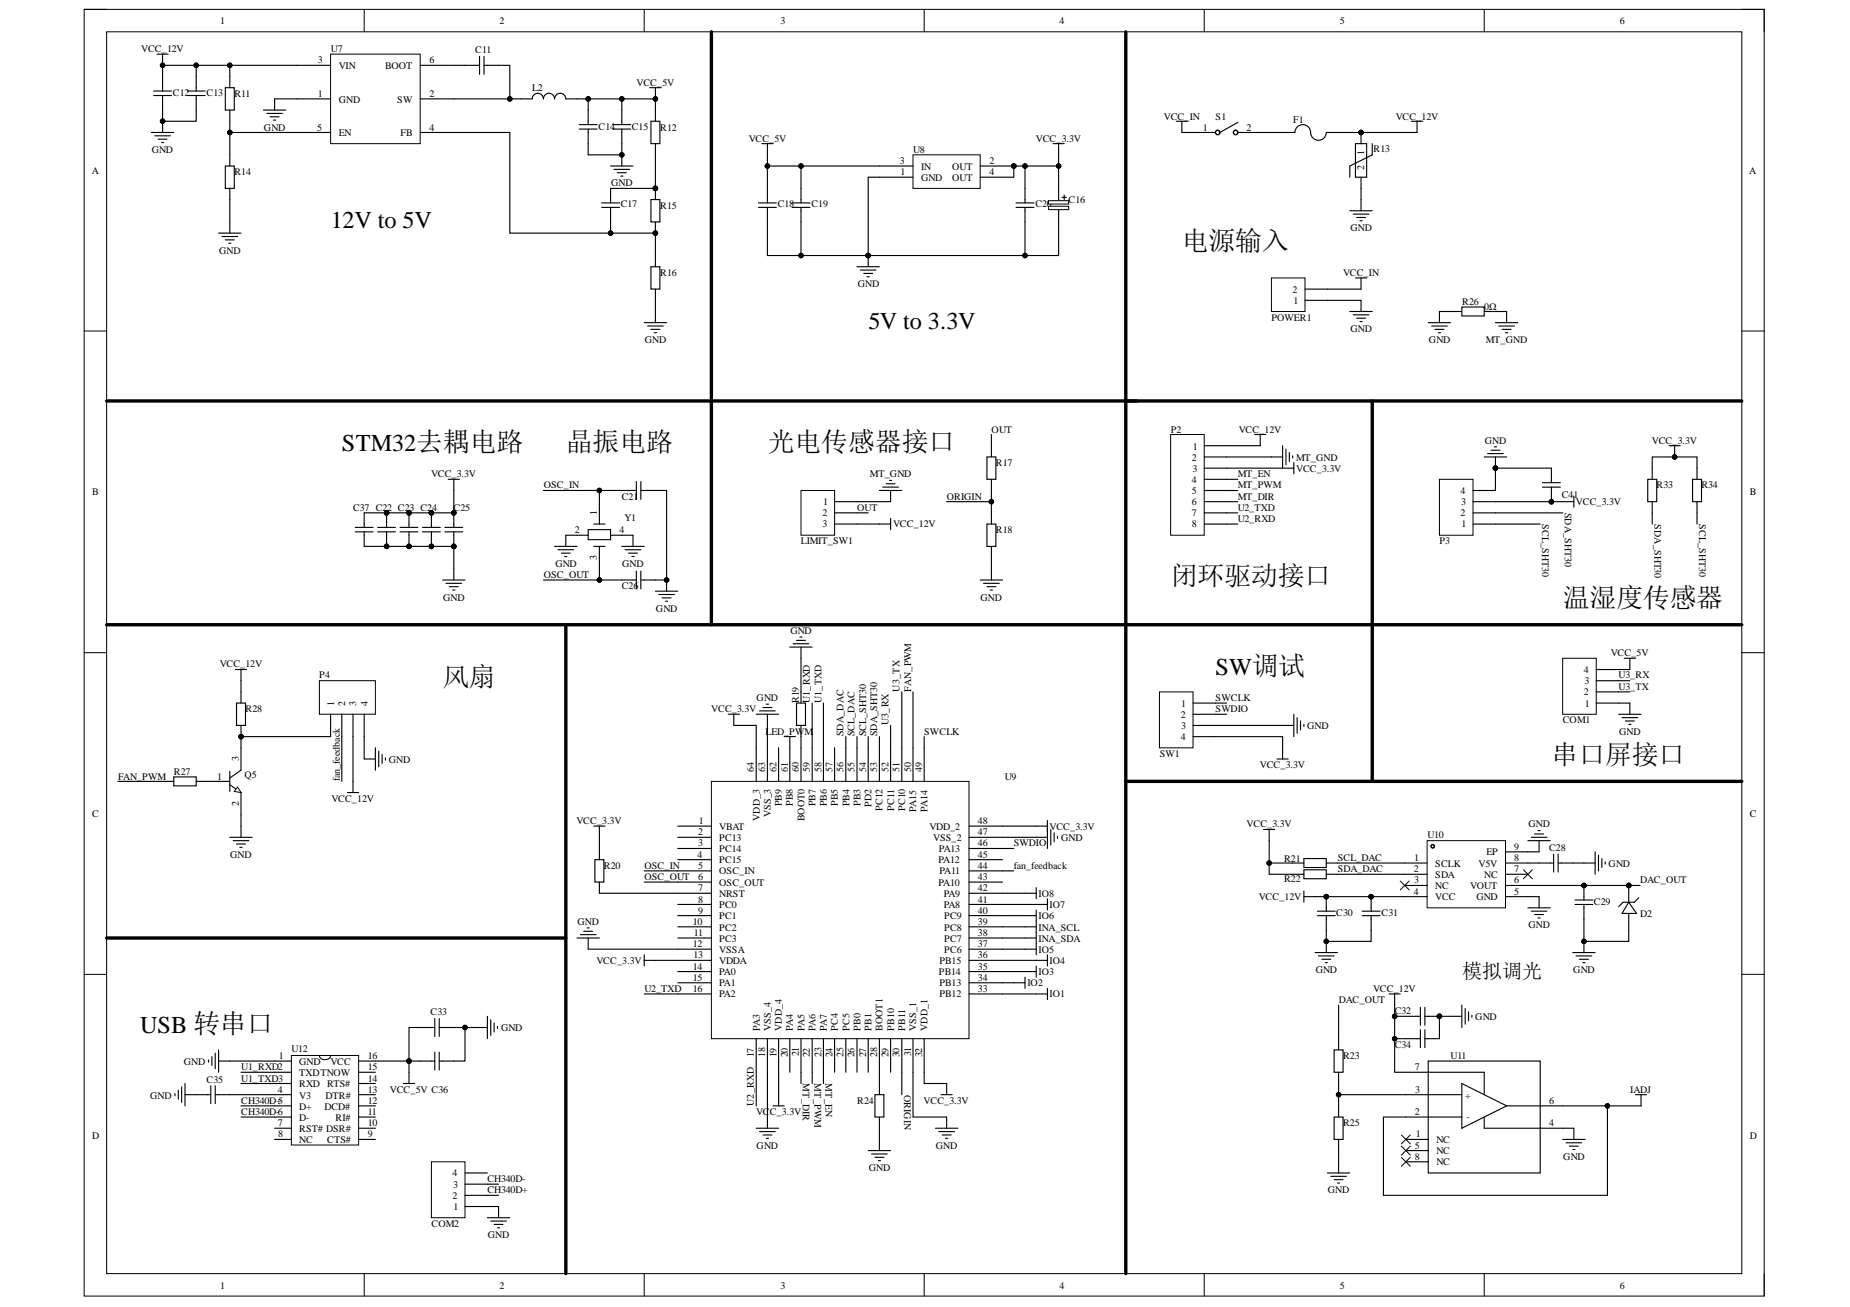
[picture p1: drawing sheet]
<svg xmlns="http://www.w3.org/2000/svg" width="297mm" height="210mm" viewBox="0 0 297 210" stroke-linecap="round" stroke-linejoin="round" font-family="sans-serif">
<defs><g id="words">
<g font-size="4.3">
<text x="189.8" y="40.1">电源输入</text>
<text x="90.9" y="72.4">晶振电路</text>
<text x="123.3" y="72.4">光电传感器接口</text>
<text x="188" y="94">闭环驱动接口</text>
<text x="250.9" y="97.6">温湿度传感器</text>
<text x="71.1" y="110.1">风扇</text>
<text x="249.1" y="122.7">串口屏接口</text>
</g>
<g font-size="3.9">
<text x="53.1" y="36.6">12V to 5V</text>
<text x="139.4" y="52.8">5V to 3.3V</text>
<text x="54.9" y="72.4">STM32去耦电路</text>
<text x="195.2" y="108.4">SW调试</text>
<text x="22.5" y="165.9">USB 转串口</text>
</g>
<text font-size="3.2" x="234.8" y="157.1">模拟调光</text>
<g font-size="1.6">
<text x="35.4" y="3.9">1</text>
<text x="80.2" y="3.9">2</text>
<text x="125.3" y="3.9">3</text>
<text x="170.1" y="3.9">4</text>
<text x="215.1" y="3.9">5</text>
<text x="260.1" y="3.9">6</text>
<text x="22.7" y="8.4">VCC_12V</text>
<text x="51" y="10.1">3</text>
<text x="53.1" y="8.4">U7</text>
<text x="54.4" y="11.1">VIN</text>
<text x="61.8" y="11.1">BOOT</text>
<text x="68.9" y="10.1">6</text>
<text x="76.3" y="8.5">C11</text>
<text x="27.7" y="15.4">C12</text>
<text x="33.2" y="15.4">C13</text>
<text x="37.6" y="15.6">R11</text>
<text x="51" y="15.6">1</text>
<text x="54.4" y="16.5">GND</text>
<text x="63.8" y="16.5">SW</text>
<text x="68.9" y="15.6">2</text>
<text x="85.4" y="14.6">L2</text>
<text x="102.2" y="13.8">VCC_5V</text>
<text x="42.4" y="21">GND</text>
<text x="50.9" y="21">5</text>
<text x="54.4" y="21.8">EN</text>
<text x="64.3" y="21.8">FB</text>
<text x="68.9" y="21">4</text>
<text x="96.1" y="20.8">C14</text>
<text x="101.4" y="20.8">C15</text>
<text x="106" y="21">R12</text>
<text x="120.2" y="22.7">VCC_5V</text>
<text x="166.3" y="22.7">VCC_3.3V</text>
<text x="186.9" y="19.2">VCC_IN</text>
<text x="193.1" y="21">1</text>
<text x="195.2" y="19.2">S1</text>
<text x="200.2" y="21">2</text>
<text x="207.6" y="19.7">F1</text>
<text x="224.1" y="19.2">VCC_12V</text>
<text x="14.7" y="27.9">A</text>
<text x="24.4" y="24.5">GND</text>
<text x="37.6" y="28.2">R14</text>
<text x="98.1" y="29.9">GND</text>
<text x="144.5" y="26.4">3</text>
<text x="144.6" y="28.2">1</text>
<text x="146.6" y="24.5">U8</text>
<text x="147.9" y="29">GND</text>
<text x="147.9" y="27.2">IN</text>
<text x="152.9" y="27.2">OUT</text>
<text x="152.9" y="29">OUT</text>
<text x="158.9" y="26.4">2</text>
<text x="158.9" y="28.2">4</text>
<text x="219" y="27.2" transform="rotate(-90 219 27.2)">2</text>
<text x="219" y="24.9" transform="rotate(-90 219 24.9)">1</text>
<text x="220.6" y="24.3">R13</text>
<text x="280.9" y="27.9">A</text>
<text x="99.7" y="33.3">C17</text>
<text x="106" y="33.6">R15</text>
<text x="124.9" y="33.3">C18</text>
<text x="130.3" y="33.3">C19</text>
<text x="166.2" y="33.3">C20</text>
<text x="171.6" y="32.6">C16</text>
<text x="35.2" y="40.7">GND</text>
<text x="216.8" y="37.1">GND</text>
<text x="106" y="44.3">R16</text>
<text x="137.7" y="46.1">GND</text>
<text x="207.5" y="47">2</text>
<text x="215.6" y="44.3">VCC_IN</text>
<text x="204.1" y="51.5">POWER1</text>
<text x="207.7" y="48.8">1</text>
<text x="216.8" y="53.3">GND</text>
<text x="234.8" y="48.9">R26</text>
<text x="238.3" y="49.7">0Ω</text>
<text x="103.6" y="55.1">GND</text>
<text x="229.4" y="55.1">GND</text>
<text x="238.6" y="55.1">MT_GND</text>
<text x="159.2" y="69.5">OUT</text>
<text x="188" y="69.5">P2</text>
<text x="198.9" y="69.5">VCC_12V</text>
<text x="238.4" y="71.3">GND</text>
<text x="265.2" y="71.3">VCC_3.3V</text>
<text x="69.2" y="76.7">VCC_3.3V</text>
<text x="139.7" y="76.7">MT_GND</text>
<text x="159.9" y="74.9">R17</text>
<text x="191.4" y="74">2</text>
<text x="191.4" y="77.5">4</text>
<text x="191.5" y="75.7">3</text>
<text x="191.5" y="72.2">1</text>
<text x="198.7" y="76.7">MT_EN</text>
<text x="208.1" y="74">MT_GND</text>
<text x="208.1" y="75.7">VCC_3.3V</text>
<text x="14.8" y="79.5">B</text>
<text x="56.7" y="82.1">C37 C22 C23 C24</text>
<text x="72.8" y="82.1">C25</text>
<text x="87.3" y="78.4">OSC_IN</text>
<text x="95.9" y="82.8" transform="rotate(-90 95.9 82.8)">1</text>
<text x="99.8" y="80.2">C21</text>
<text x="100.3" y="83.7">Y1</text>
<text x="132.1" y="82.9">2</text>
<text x="132.1" y="81.2">1</text>
<text x="137.6" y="82.1">OUT</text>
<text x="152" y="80.2">ORIGIN</text>
<text x="191.4" y="79.4">5</text>
<text x="191.4" y="81.2">6</text>
<text x="191.4" y="82.9">7</text>
<text x="198.7" y="82.1">U2_TXD</text>
<text x="198.7" y="83.9">U2_RXD</text>
<text x="198.7" y="78.4">MT_PWM</text>
<text x="198.7" y="80.2">MT_DIR</text>
<text x="234.5" y="82.9">2</text>
<text x="234.5" y="79.4">4</text>
<text x="234.6" y="81.2">3</text>
<text x="250.8" y="80.1">C41</text>
<text x="251.3" y="82.3" transform="rotate(90 251.3 82.3)">SDA_SHT30</text>
<text x="253" y="81.2">VCC_3.3V</text>
<text x="266" y="78.4">R33</text>
<text x="273.2" y="78.4">R34</text>
<text x="281" y="79.5">B</text>
<text x="92.3" y="85.6">2</text>
<text x="95.9" y="89.9" transform="rotate(-90 95.9 89.9)">3</text>
<text x="99.5" y="85.6">4</text>
<text x="128.6" y="87.4">LIMIT_SW1</text>
<text x="132.1" y="84.7">3</text>
<text x="143.4" y="84.7">VCC_12V</text>
<text x="159.9" y="85.6">R18</text>
<text x="191.4" y="84.7">8</text>
<text x="231.1" y="87.4">P3</text>
<text x="234.7" y="84.7">1</text>
<text x="247.6" y="84.2" transform="rotate(90 247.6 84.2)">SCL_SHT30</text>
<text x="265.6" y="84.2" transform="rotate(90 265.6 84.2)">SDA_SHT30</text>
<text x="272.8" y="84.2" transform="rotate(90 272.8 84.2)">SCL_SHT30</text>
<text x="87.3" y="92.8">OSC_OUT</text>
<text x="89.2" y="91">GND</text>
<text x="99.8" y="94.6">C26</text>
<text x="99.9" y="91">GND</text>
<text x="71.1" y="96.5">GND</text>
<text x="105.3" y="98.2">GND</text>
<text x="126.9" y="101.8">GND</text>
<text x="157.4" y="96.5">GND</text>
<text x="35.3" y="107.2">VCC_12V</text>
<text x="258.6" y="105.4">VCC_5V</text>
<text x="51.3" y="109">P4</text>
<text x="53.6" y="113.4" transform="rotate(-90 53.6 113.4)">1</text>
<text x="55.4" y="113.4" transform="rotate(-90 55.4 113.4)">2</text>
<text x="57.2" y="113.4" transform="rotate(-90 57.2 113.4)">3</text>
<text x="59.1" y="113.4" transform="rotate(-90 59.1 113.4)">4</text>
<text x="121.5" y="112.6">GND</text>
<text x="128.3" y="112.9" transform="rotate(-90 128.3 112.9)">R19</text>
<text x="130" y="112.9" transform="rotate(-90 130 112.9)">U1_RXD</text>
<text x="131.9" y="112.9" transform="rotate(-90 131.9 112.9)">U1_TXD</text>
<text x="144.4" y="111.1" transform="rotate(-90 144.4 111.1)">U3_TX</text>
<text x="146.3" y="111.1" transform="rotate(-90 146.3 111.1)">FAN_PWM</text>
<text x="189.7" y="113.5">1</text>
<text x="195.2" y="112.6">SWCLK</text>
<text x="254.3" y="111.7">2</text>
<text x="254.3" y="108.1">4</text>
<text x="254.4" y="109.9">3</text>
<text x="254.5" y="113.5">1</text>
<text x="259.9" y="110.8">U3_TX</text>
<text x="259.9" y="109">U3_RX</text>
<text x="39.4" y="114.4">R28</text>
<text x="114.2" y="114.4">VCC_3.3V</text>
<text x="122.9" y="118">LED_PWM</text>
<text x="135.4" y="118.3" transform="rotate(-90 135.4 118.3)">SDA_DAC</text>
<text x="137.2" y="118.3" transform="rotate(-90 137.2 118.3)">SCL_DAC</text>
<text x="139.1" y="118.3" transform="rotate(-90 139.1 118.3)">SCL_SHT30</text>
<text x="140.9" y="118.3" transform="rotate(-90 140.9 118.3)">SDA_SHT30</text>
<text x="142.6" y="116.5" transform="rotate(-90 142.6 116.5)">U3_RX</text>
<text x="148.4" y="118">SWCLK</text>
<text x="189.6" y="115.3">2</text>
<text x="189.6" y="118.9">4</text>
<text x="189.7" y="117.1">3</text>
<text x="195.2" y="114.4">SWDIO</text>
<text x="209.9" y="117.1">GND</text>
<text x="250.9" y="116.1">COM1</text>
<text x="260" y="118">GND</text>
<text x="19" y="125.2">FAN_PWM</text>
<text x="27.9" y="124.4">R27</text>
<text x="34.9" y="125.2">1</text>
<text x="38.3" y="122.2" transform="rotate(-90 38.3 122.2)">3</text>
<text x="39.3" y="125">Q5</text>
<text x="54.6" y="125.4" transform="rotate(-90 54.6 125.4)">fan_feedback</text>
<text x="62.4" y="122.5">GND</text>
<text x="121.1" y="124" transform="rotate(-90 121.1 124)">64</text>
<text x="122.8" y="124" transform="rotate(-90 122.8 124)">63</text>
<text x="124.7" y="124" transform="rotate(-90 124.7 124)">62</text>
<text x="126.5" y="124" transform="rotate(-90 126.5 124)">61</text>
<text x="128.3" y="124" transform="rotate(-90 128.3 124)">60</text>
<text x="130" y="124" transform="rotate(-90 130 124)">59</text>
<text x="131.9" y="124" transform="rotate(-90 131.9 124)">58</text>
<text x="133.7" y="124" transform="rotate(-90 133.7 124)">57</text>
<text x="135.4" y="124" transform="rotate(-90 135.4 124)">56</text>
<text x="137.2" y="124" transform="rotate(-90 137.2 124)">55</text>
<text x="139.1" y="124" transform="rotate(-90 139.1 124)">54</text>
<text x="140.9" y="124" transform="rotate(-90 140.9 124)">53</text>
<text x="142.6" y="124" transform="rotate(-90 142.6 124)">52</text>
<text x="144.4" y="124" transform="rotate(-90 144.4 124)">51</text>
<text x="146.3" y="124" transform="rotate(-90 146.3 124)">50</text>
<text x="148.1" y="124" transform="rotate(-90 148.1 124)">49</text>
<text x="161.3" y="125.2">U9</text>
<text x="186.2" y="121.6">SW1</text>
<text x="202.3" y="123.3">VCC_3.3V</text>
<text x="14.8" y="131.2">C</text>
<text x="38.3" y="129.5" transform="rotate(-90 38.3 129.5)">2</text>
<text x="53.2" y="128.7">VCC_12V</text>
<text x="122" y="131.8" transform="rotate(-90 122 131.8)">VDD_3</text>
<text x="123.8" y="131.2" transform="rotate(-90 123.8 131.2)">VSS_3</text>
<text x="125.5" y="129.5" transform="rotate(-90 125.5 129.5)">PB9</text>
<text x="127.3" y="129.4" transform="rotate(-90 127.3 129.4)">PB8</text>
<text x="129.2" y="131.9" transform="rotate(-90 129.2 131.9)">BOOT0</text>
<text x="131" y="129.5" transform="rotate(-90 131 129.5)">PB7</text>
<text x="132.7" y="129.5" transform="rotate(-90 132.7 129.5)">PB6</text>
<text x="134.5" y="129.4" transform="rotate(-90 134.5 129.4)">PB5</text>
<text x="136.4" y="129.5" transform="rotate(-90 136.4 129.5)">PB4</text>
<text x="138.2" y="129.4" transform="rotate(-90 138.2 129.4)">PB3</text>
<text x="139.9" y="129.6" transform="rotate(-90 139.9 129.6)">PD2</text>
<text x="141.7" y="130.3" transform="rotate(-90 141.7 130.3)">PC12</text>
<text x="143.6" y="130.2" transform="rotate(-90 143.6 130.2)">PC11</text>
<text x="145.3" y="130.3" transform="rotate(-90 145.3 130.3)">PC10</text>
<text x="147.1" y="130.3" transform="rotate(-90 147.1 130.3)">PA15</text>
<text x="148.9" y="130.3" transform="rotate(-90 148.9 130.3)">PA14</text>
<text x="281" y="131.2">C</text>
<text x="37" y="137.8">GND</text>
<text x="92.6" y="132.4">VCC_3.3V</text>
<text x="112" y="137.8">4</text>
<text x="112.1" y="134.2">2</text>
<text x="112.1" y="135.9">3</text>
<text x="112.2" y="132.4">1</text>
<text x="115.5" y="133.2">VBAT</text>
<text x="115.5" y="135.1">PC13</text>
<text x="115.5" y="136.9">PC14</text>
<text x="149.2" y="133.2">VDD_2</text>
<text x="149.8" y="135.1">VSS_2</text>
<text x="150.8" y="136.9">PA13</text>
<text x="157" y="137.8">45</text>
<text x="157" y="135.9">46</text>
<text x="157" y="134.2">47</text>
<text x="157" y="132.4">48</text>
<text x="162.8" y="135.9">SWDIO</text>
<text x="168.5" y="133.2">VCC_3.3V</text>
<text x="170.4" y="135.1">GND</text>
<text x="200.2" y="132.9">VCC_3.3V</text>
<text x="229.2" y="134.7">U10</text>
<text x="238.7" y="137.4">EP</text>
<text x="243.1" y="136.5">9</text>
<text x="245.4" y="132.9">GND</text>
<text x="248.7" y="136.7">C28</text>
<text x="97" y="139.6">R20</text>
<text x="103.5" y="139.6">OSC_IN</text>
<text x="103.5" y="141.3">OSC_OUT</text>
<text x="112.1" y="139.6">5</text>
<text x="112.1" y="141.3">6</text>
<text x="112.1" y="143.1">7</text>
<text x="115.5" y="138.6">PC15</text>
<text x="115.5" y="140.4">OSC_IN</text>
<text x="115.5" y="142.3">OSC_OUT</text>
<text x="150.7" y="142.3">PA10</text>
<text x="150.7" y="138.6">PA12</text>
<text x="150.8" y="140.4">PA11</text>
<text x="157" y="143.1">42</text>
<text x="157" y="141.3">43</text>
<text x="157" y="139.6">44</text>
<text x="162.8" y="139.6">fan_feedback</text>
<text x="206.2" y="138.5">R21</text>
<text x="206.2" y="141.7">R22</text>
<text x="214.8" y="138.3">SCL_DAC</text>
<text x="214.8" y="140.1">SDA_DAC</text>
<text x="227" y="143.7">4</text>
<text x="227" y="140.1">2</text>
<text x="227.1" y="141.8">3</text>
<text x="227.1" y="138.3">1</text>
<text x="230.5" y="142.8">NC</text>
<text x="230.5" y="141">SDA</text>
<text x="230.5" y="139.2">SCLK</text>
<text x="236" y="142.8">VOUT</text>
<text x="237.4" y="139.2">V5V</text>
<text x="238.3" y="141">NC</text>
<text x="243.1" y="138.3">8</text>
<text x="243.1" y="140.1">7</text>
<text x="243.1" y="141.8">6</text>
<text x="243.1" y="143.7">5</text>
<text x="258.3" y="139.2">GND</text>
<text x="263.4" y="141.8">DAC_OUT</text>
<text x="92.7" y="148.5">GND</text>
<text x="111.2" y="148.5">10</text>
<text x="112.1" y="145">8</text>
<text x="112.1" y="146.7">9</text>
<text x="115.5" y="144">NRST</text>
<text x="115.5" y="145.8">PC0</text>
<text x="115.5" y="147.6">PC1</text>
<text x="115.5" y="149.5">PC2</text>
<text x="151.5" y="145.8">PA8</text>
<text x="151.5" y="144">PA9</text>
<text x="151.6" y="149.5">PC8</text>
<text x="151.6" y="147.6">PC9</text>
<text x="157" y="148.5">39</text>
<text x="157" y="146.7">40</text>
<text x="157" y="145">41</text>
<text x="166.7" y="147.6">IO6</text>
<text x="166.7" y="144">IO8</text>
<text x="166.7" y="149.5">INA_SCL</text>
<text x="168.5" y="145.8">IO7</text>
<text x="202.1" y="144.6">VCC_12V</text>
<text x="214.5" y="147.1">C30</text>
<text x="221.8" y="147.1">C31</text>
<text x="230.5" y="144.6">VCC</text>
<text x="237.1" y="144.6">GND</text>
<text x="245.4" y="149">GND</text>
<text x="255.9" y="145.3">C29</text>
<text x="263.4" y="147.3">D2</text>
<text x="95.8" y="154.8">VCC_3.3V</text>
<text x="111.2" y="152.2">12</text>
<text x="111.2" y="155.7">14</text>
<text x="111.3" y="153.9">13</text>
<text x="111.4" y="150.3">11</text>
<text x="115.5" y="151.2">PC3</text>
<text x="115.5" y="153">VSSA</text>
<text x="115.5" y="154.8">VDDA</text>
<text x="150.8" y="154.8">PB15</text>
<text x="151.6" y="153">PC6</text>
<text x="151.6" y="151.2">PC7</text>
<text x="157" y="155.7">35</text>
<text x="157" y="153.9">36</text>
<text x="157" y="152.2">37</text>
<text x="157" y="150.3">38</text>
<text x="166.7" y="153">IO5</text>
<text x="166.7" y="151.2">INA_SDA</text>
<text x="168.5" y="154.8">IO4</text>
<text x="103.5" y="159.3">U2_TXD</text>
<text x="111.2" y="157.5">15</text>
<text x="111.2" y="159.3">16</text>
<text x="115.5" y="156.6">PA0</text>
<text x="115.5" y="158.4">PA1</text>
<text x="115.5" y="160.2">PA2</text>
<text x="150.8" y="156.6">PB14</text>
<text x="150.8" y="160.2">PB12</text>
<text x="150.8" y="158.4">PB13</text>
<text x="157" y="159.3">33</text>
<text x="157" y="157.5">34</text>
<text x="165" y="158.4">IO2</text>
<text x="166.7" y="156.6">IO3</text>
<text x="168.5" y="160.2">IO1</text>
<text x="211.2" y="156.2">GND</text>
<text x="215" y="161.1">DAC_OUT</text>
<text x="220.5" y="159.3">VCC_12V</text>
<text x="252.6" y="156.2">GND</text>
<text x="69.1" y="163.1">C33</text>
<text x="80.5" y="165.6">GND</text>
<text x="122" y="165.5" transform="rotate(-90 122 165.5)">PA3</text>
<text x="123.8" y="165.5" transform="rotate(-90 123.8 165.5)">VSS_4</text>
<text x="125.5" y="165.5" transform="rotate(-90 125.5 165.5)">VDD_4</text>
<text x="127.3" y="165.5" transform="rotate(-90 127.3 165.5)">PA4</text>
<text x="129.2" y="165.5" transform="rotate(-90 129.2 165.5)">PA5</text>
<text x="131" y="165.5" transform="rotate(-90 131 165.5)">PA6</text>
<text x="132.7" y="165.5" transform="rotate(-90 132.7 165.5)">PA7</text>
<text x="134.5" y="165.5" transform="rotate(-90 134.5 165.5)">PC4</text>
<text x="136.4" y="165.5" transform="rotate(-90 136.4 165.5)">PC5</text>
<text x="138.2" y="165.5" transform="rotate(-90 138.2 165.5)">PB0</text>
<text x="139.9" y="165.5" transform="rotate(-90 139.9 165.5)">PB1</text>
<text x="141.7" y="165.5" transform="rotate(-90 141.7 165.5)">BOOT1</text>
<text x="143.6" y="165.5" transform="rotate(-90 143.6 165.5)">PB10</text>
<text x="145.3" y="165.5" transform="rotate(-90 145.3 165.5)">PB11</text>
<text x="147.1" y="165.5" transform="rotate(-90 147.1 165.5)">VSS_1</text>
<text x="148.9" y="165.5" transform="rotate(-90 148.9 165.5)">VDD_1</text>
<text x="223.9" y="162.9">C32</text>
<text x="236.9" y="163.8">GND</text>
<text x="29.5" y="171">GND</text>
<text x="33.2" y="173.9">C35</text>
<text x="38.7" y="171.9">U1_RXD2</text>
<text x="38.7" y="173.7">U1_TXD3</text>
<text x="44.8" y="170.1">1</text>
<text x="46.8" y="169">U12</text>
<text x="48.1" y="171">GND</text>
<text x="48.1" y="172.8">TXDTNOW</text>
<text x="53" y="171">VCC</text>
<text x="59.1" y="173.7">14</text>
<text x="59.1" y="171.9">15</text>
<text x="59.1" y="170.1">16</text>
<text x="121.1" y="169.8" transform="rotate(-90 121.1 169.8)">17</text>
<text x="122.8" y="169.7" transform="rotate(-90 122.8 169.7)">18</text>
<text x="124.7" y="169.8" transform="rotate(-90 124.7 169.8)">19</text>
<text x="126.5" y="169.8" transform="rotate(-90 126.5 169.8)">20</text>
<text x="128.3" y="169.7" transform="rotate(-90 128.3 169.7)">21</text>
<text x="128.9" y="174" transform="rotate(90 128.9 174)">MT_DIR</text>
<text x="130" y="169.8" transform="rotate(-90 130 169.8)">22</text>
<text x="130.8" y="174" transform="rotate(90 130.8 174)">MT_PWM</text>
<text x="131.9" y="169.7" transform="rotate(-90 131.9 169.7)">23</text>
<text x="132.6" y="174" transform="rotate(90 132.6 174)">MT_EN</text>
<text x="133.7" y="169.8" transform="rotate(-90 133.7 169.8)">24</text>
<text x="135.4" y="169.7" transform="rotate(-90 135.4 169.7)">25</text>
<text x="137.2" y="169.8" transform="rotate(-90 137.2 169.8)">26</text>
<text x="139.1" y="169.8" transform="rotate(-90 139.1 169.8)">27</text>
<text x="140.9" y="169.7" transform="rotate(-90 140.9 169.7)">28</text>
<text x="142.6" y="169.8" transform="rotate(-90 142.6 169.8)">29</text>
<text x="144.4" y="169.8" transform="rotate(-90 144.4 169.8)">30</text>
<text x="146.3" y="169.7" transform="rotate(-90 146.3 169.7)">31</text>
<text x="148.1" y="169.8" transform="rotate(-90 148.1 169.8)">32</text>
<text x="215.6" y="170.1">R23</text>
<text x="223.9" y="168.3">C34</text>
<text x="227.2" y="171.9">7</text>
<text x="232.9" y="170.1">U11</text>
<text x="24.1" y="176.4">GND</text>
<text x="38.7" y="177.3">CH340D+5</text>
<text x="38.7" y="179">CH340D-6</text>
<text x="44.6" y="175.5">4</text>
<text x="48.1" y="174.6">RXD RTS#</text>
<text x="48.1" y="176.4">V3</text>
<text x="48.1" y="178.2">D+</text>
<text x="48.1" y="180">D-</text>
<text x="52.1" y="178.2">DCD#</text>
<text x="52.3" y="176.4">DTR#</text>
<text x="53.9" y="180">RI#</text>
<text x="59.1" y="179">11</text>
<text x="59.1" y="177.3">12</text>
<text x="59.1" y="175.5">13</text>
<text x="62.6" y="175.5">VCC_5V C36</text>
<text x="121.1" y="177.6" transform="rotate(-90 121.1 177.6)">U2_RXD</text>
<text x="121.4" y="179">VC</text>
<text x="123.6" y="179">C_3.3V</text>
<text x="137.6" y="177.3">R24</text>
<text x="145.2" y="175.8" transform="rotate(90 145.2 175.8)">ORIGIN</text>
<text x="148.3" y="177.3">VCC_3.3V</text>
<text x="227.2" y="179">2</text>
<text x="227.2" y="175.5">3</text>
<text x="235.3" y="176.4">+</text>
<text x="235.4" y="179.8">-</text>
<text x="248.7" y="177.3">6</text>
<text x="261.8" y="175.5">IADJ</text>
<text x="14.8" y="182.9">D</text>
<text x="44.6" y="180.9">7</text>
<text x="44.7" y="182.7">8</text>
<text x="48.1" y="181.7">RST# DSR#</text>
<text x="48.1" y="183.6">NC</text>
<text x="52.5" y="183.6">CTS#</text>
<text x="59.1" y="182.7">9</text>
<text x="59.1" y="180.9">10</text>
<text x="121.5" y="184.4">GND</text>
<text x="150.3" y="184.4">GND</text>
<text x="215.6" y="180.9">R25</text>
<text x="227.2" y="184.4">5</text>
<text x="227.3" y="182.7">1</text>
<text x="230.6" y="183.6">NC</text>
<text x="230.6" y="185.4">NC</text>
<text x="248.7" y="180.9">4</text>
<text x="281" y="182.9">D</text>
<text x="72.7" y="188.9">4</text>
<text x="72.8" y="190.8">3</text>
<text x="78.3" y="191.6">CH340D+</text>
<text x="78.3" y="189.9">CH340D-</text>
<text x="139.5" y="188.1">GND</text>
<text x="213.2" y="191.6">GND</text>
<text x="227.2" y="186.2">8</text>
<text x="230.6" y="187.2">NC</text>
<text x="251" y="186.2">GND</text>
<text x="69.3" y="197">COM2</text>
<text x="72.7" y="192.6">2</text>
<text x="72.8" y="194.3">1</text>
<text x="78.3" y="198.8">GND</text>
<text x="35.4" y="206.9">1</text>
<text x="80.2" y="206.9">2</text>
<text x="125.3" y="206.9">3</text>
<text x="170.1" y="206.9">4</text>
<text x="215.1" y="206.9">5</text>
<text x="260.1" y="206.9">6</text>
</g>
</g></defs>
<path d="M13.5 1.5h269.8v206.6h-269.8z" fill="none" stroke="#000" stroke-width=".16"/>
<path d="M17.1 5.1h262.6v199.4h-262.6z" fill-rule="evenodd" fill="#fff"/>
<g fill="none" stroke="#000" stroke-width=".16">
<path d="M13.5 1.5h3.6M17.1 5.1h262.6v199.4h-262.6zM58.5 1.5v3.6M103.4 1.5v3.6M148.4 1.5v3.6M193.4 1.5v3.6M238.3 1.5v3.6M279.7 1.5h3.6v3.6M13.5 53.2h3.6M279.7 53.2h3.6M13.5 104.8h3.6M279.7 104.8h3.6"/>
<path d="M13.5 156.5h3.6M279.7 156.5h3.6M58.5 204.5v3.6M103.4 204.5v3.6M148.4 204.5v3.6M193.4 204.5v3.6M238.3 204.5v3.6M283.3 204.5v3.6"/>
</g>
<path d="M114.2 125.5h41.4v41.3h-41.4z" fill-rule="evenodd" fill="#fff"/>
<g fill="none" stroke="#000" stroke-width=".16">
<path d="M114.2 125.5h41.4v41.3h-41.4z"/>
<circle cx="26.1" cy="10.5" r=".36"/>
<circle cx="26.1" cy="19.5" r=".36"/>
<circle cx="105.2" cy="15.9" r=".36"/>
<circle cx="99.8" cy="24.9" r=".36"/>
<circle cx="105.2" cy="37.4" r=".36"/>
<circle cx="105.2" cy="30.3" r=".36"/>
<circle cx="139.4" cy="41" r=".36"/>
<circle cx="62.1" cy="87.8" r=".36"/>
<circle cx="62.1" cy="82.4" r=".36"/>
<circle cx="65.7" cy="87.8" r=".36"/>
<circle cx="65.7" cy="82.4" r=".36"/>
<circle cx="69.3" cy="87.8" r=".36"/>
<circle cx="69.3" cy="82.4" r=".36"/>
<circle cx="72.9" cy="87.8" r=".36"/>
<circle cx="72.9" cy="82.4" r=".36"/>
<circle cx="107" cy="93.1" r=".36"/>
</g>
<g fill="none" stroke="#000" stroke-width=".18">
<path d="M24.7 14.6h2.8M24.7 15.3h2.8M25.2 8.7h1.8M26.1 8.7v1.8M26.1 12.3v2.3M26.1 15.3v2.4M26.1 19.5v1.8M30.1 14.6h2.8M30.1 15.3h2.8M31.5 12.3v2.3M31.5 15.3v2.4M36.2 14.1h1.4v3.6h-1.4z"/>
<path d="M36.9 12.3v1.8M36.9 17.7v1.8M42.3 17.7h3.6M42.8 18.2h2.5M43.4 18.8h1.4M43.9 19.3h.4M44.1 15.9v1.8M74.7 10.5h2.3M77 9.1v2.8M77.7 10.5h2.4M77.7 9.1v2.8M83.7 15.9h1.8a.9 .9 0 0 1 .9-.9 .9 .9 0 0 1 .8 .9 .9 .9 0 0 1 .9-.9 .9 .9 0 0 1 .9 .9 .9 .9 0 0 1 .9-.9 .9 .9 0 0 1 .9 .9h1.8"/>
<path d="M94.4 17.7v2.3M99.8 17.7v2.3M104.3 14.1h1.8M104.5 19.5h1.5v3.6h-1.5zM105.2 14.1v1.8M105.2 17.7v1.8M24.3 21.3h3.6M24.8 21.8h2.6M25.4 22.4h1.4M25.9 22.9h.4M35.1 37.4h3.6M35.6 38h2.6"/>
<path d="M36.2 26.7h1.4v3.6h-1.4zM36.2 38.5h1.4M36.7 39.1h.4M36.9 24.9v1.8M36.9 30.3v1.8M36.9 35.6v1.8M93 20h2.9M93 20.7h2.9M94.4 20.7v2.4M96.6 32.6h2.9M96.6 33.3h2.9M98 30.3v2.3"/>
<path d="M98 33.3v2.3M98 26.7h3.6M98.4 20h2.9M98.4 20.7h2.9M98.6 27.2h2.5M99.1 27.7h1.5M99.7 28.3h.3M99.8 20.7v2.4M99.8 24.9v1.8M104.5 32.1h1.5v3.5h-1.5zM105.2 23.1v1.8M105.2 30.3v1.8"/>
<path d="M105.2 35.6v1.8M121.8 32.6h2.9M121.8 33.3h2.9M122.3 23.1h1.8M123.2 23.1v1.8M123.2 30.3v2.3M123.2 33.3v2.3M127.2 32.6h2.8M127.2 33.3h2.8M128.6 30.3v2.3M128.6 33.3v2.3M163.1 32.6h2.9"/>
<path d="M163.1 33.3h2.9M164.6 30.3v2.3M164.6 33.3v2.3M169.1 23.1h1.8M170 23.1v1.8M103.4 51.8h3.6M104 52.4h2.5M104.5 42.8h1.5v3.6h-1.5zM104.5 52.9h1.5M105.1 53.4h.3M105.2 41v1.8M105.2 46.4v1.8"/>
<path d="M105.2 50v1.8M137.6 42.8h3.6M138.1 43.4h2.6M138.7 43.9h1.4M139.2 44.5h.4M139.4 41v1.8M72 77h1.8M72.9 77v1.8M99.8 78.8h2.4M102.2 77.3v2.9M102.9 78.8h2.3M102.9 77.3v2.9"/>
<path d="M60.6 85.4h2.9M60.6 84.7h2.9M62.1 82.4v2.3M62.1 85.4v2.4M64.2 85.4h2.9M64.2 84.7h2.9M65.7 82.4v2.3M65.7 85.4v2.4M67.8 85.4h2.9M67.8 84.7h2.9M69.3 82.4v2.3M69.3 85.4v2.4"/>
<path d="M71.1 93.1h3.6M71.4 85.4h2.9M71.4 84.7h2.9M71.6 93.7h2.5M72.1 94.2h1.5M72.7 94.8h.3M72.9 82.4v2.3M72.9 85.4v2.4M72.9 91.3v1.8M89 87.8h3.6M89.6 88.3h2.5M90.1 88.8h1.5"/>
<path d="M90.7 89.4h.3M90.8 86v1.8M92.6 86h1.8M94.4 85.1h3.6v1.6h-3.6zM95.3 84.2h1.8M95.3 87.8h1.8M96.2 82.4v1.8M96.2 87.8v1.8M98 86h1.8M99.8 87.8h3.6M99.8 93.1h2.4M100.4 88.3h2.5"/>
<path d="M100.9 88.8h1.5M101.5 89.4h.3M101.6 86v1.8M102.2 91.7v2.9M102.9 93.1h2.3M102.9 91.7v2.9M105.2 94.9h3.6M105.8 95.5h2.5M106.3 96h1.4M106.9 96.6h.3M107 93.1v1.8M121.4 114.7h3.6"/>
<path d="M122 114.2h2.5M122.5 113.6h1.4M123 113.1h.4M123.2 114.7v1.8M126.8 103.9h3.6M127.3 103.4h2.6M127.9 112.9h1.4v3.6h-1.4zM127.9 102.8h1.4M128.4 102.3h.4M128.6 103.9v1.8M128.6 111.1v1.8M128.6 116.5v1.8"/>
<path d="M205.9 116.5h1.8M207.7 114.7v3.6M208.3 115.3v2.5M208.8 115.8v1.4M209.4 116.3v.4M108.8 132.7h5.4M108.8 134.5h5.4M108.8 136.3h5.4M108.8 138.1h5.4M108.8 139.9h5.4M121.4 120.1v5.4M123.2 120.1v5.4"/>
<path d="M125 120.1v5.4M126.8 120.1v5.4M128.6 120.1v5.4M130.4 120.1v5.4M132.2 120.1v5.4M134 120.1v5.4M135.8 120.1v5.4M137.6 120.1v5.4M139.4 120.1v5.4M141.2 120.1v5.4M143 120.1v5.4M144.8 120.1v5.4"/>
<path d="M146.6 120.1v5.4M148.4 120.1v5.4M155.6 132.7h5.4M155.6 134.5h5.4M155.6 136.3h5.4M155.6 138.1h5.4M155.6 139.9h5.4M166.4 134.5h1.8M168.2 132.7v3.6M168.7 133.2v2.5M169.3 133.8v1.4M169.8 134.3v.3"/>
<path d="M205 121.9h1.8M205.9 120.1v1.8M92.6 150.6h3.6M93.2 150.1h2.5M93.7 149.6h1.5M94.3 149h.3M94.4 150.6v1.8M108.8 141.7h5.4M108.8 143.5h5.4M108.8 145.3h5.4M108.8 147h5.4M108.8 148.8h5.4"/>
<path d="M108.8 150.6h5.4M108.8 152.4h5.4M108.8 154.2h5.4M108.8 156h5.4M108.8 157.8h5.4M108.8 159.6h5.4M155.6 141.7h5.4M155.6 143.5h5.4M155.6 145.3h5.4M155.6 147h5.4M155.6 148.8h5.4M155.6 150.6h5.4"/>
<path d="M155.6 152.4h5.4M155.6 154.2h5.4M155.6 156h5.4M155.6 157.8h5.4M155.6 159.6h5.4M121.4 166.8v5.4M123.2 166.8v5.4M123.2 179.4v1.8M125 166.8v5.4M126.8 166.8v5.4M128.6 166.8v5.4M130.4 166.8v5.4"/>
<path d="M132.2 166.8v5.4M134 166.8v5.4M135.8 166.8v5.4M137.6 166.8v5.4M139.4 166.8v5.4M140.5 175.8h1.4v3.6h-1.4zM141.2 166.8v5.4M141.2 174v1.8M141.2 179.4v1.8M143 166.8v5.4M144.8 166.8v5.4M146.6 166.8v5.4"/>
<path d="M148.4 166.8v5.4M152 179.4v1.8M78.3 195.6h3.6M78.8 196.1h2.5M79.3 196.6h1.5M79.9 197.2h.3M80.1 193.8v1.8M121.4 181.2h3.6M122 181.7h2.5M122.5 182.3h1.4M123 182.8h.4M139.4 184.8h3.6"/>
<path d="M139.9 185.3h2.6M140.5 185.9h1.4M141 186.4h.4M141.2 183v1.8M150.2 181.2h3.6M150.7 181.7h2.6M151.3 182.3h1.4M151.8 182.8h.4"/>
</g>
<g fill="#000">
<circle cx="26.1" cy="10.5" r=".36"/>
<circle cx="26.1" cy="19.5" r=".36"/>
<circle cx="105.2" cy="15.9" r=".36"/>
<circle cx="99.8" cy="24.9" r=".36"/>
<circle cx="105.2" cy="37.4" r=".36"/>
<circle cx="105.2" cy="30.3" r=".36"/>
<circle cx="139.4" cy="41" r=".36"/>
<circle cx="62.1" cy="87.8" r=".36"/>
<circle cx="62.1" cy="82.4" r=".36"/>
<circle cx="65.7" cy="87.8" r=".36"/>
<circle cx="65.7" cy="82.4" r=".36"/>
<circle cx="69.3" cy="87.8" r=".36"/>
<circle cx="69.3" cy="82.4" r=".36"/>
<circle cx="72.9" cy="87.8" r=".36"/>
<circle cx="72.9" cy="82.4" r=".36"/>
<circle cx="107" cy="93.1" r=".36"/>
</g>
<path d="M53.1 8.7h14.4v14.4h-14.4z" fill-rule="evenodd" fill="#fff"/>
<g fill="none" stroke="#000" stroke-width=".16">
<path d="M53.1 8.7h14.4v14.4h-14.4z"/>
<circle cx="218.5" cy="21.3" r=".36"/>
</g>
<g fill="none" stroke="#000" stroke-width=".18">
<path d="M47.7 10.5h5.4M47.7 15.9h5.4M67.5 10.5h5.4M67.5 15.9h5.4M188.9 19.5h1.8M189.8 19.5v1.8M226.6 19.5h1.8M227.5 19.5v1.8M47.7 21.3h5.4M67.5 21.3h5.4M216.7 33.8h3.6M217.3 34.4h2.5"/>
<path d="M217.6 23.1h1.8v5.4h-1.8zM217.8 34.9h1.5M218.4 35.5h.3M218.5 21.3v1.8M218.5 28.5v1.8M218.5 32.1v1.7M220.3 23.1v1.8l-3.6 1.8v1.8M216.7 50h3.6M217.3 50.6h2.5M217.6 44.6h1.8M217.8 51.1h1.5M218.4 51.6h.3"/>
<path d="M218.5 44.6v1.8M218.5 48.2v1.8M157.4 93.1h3.6M157.9 93.7h2.5M158.5 84.2h1.4v3.6h-1.4zM158.5 94.2h1.4M159 94.8h.4M159.2 82.4v1.8M159.2 87.8v1.8M159.2 91.3v1.8M116.9 114.7h1.8M117.8 114.7v1.8"/>
<path d="M259.9 114.7h3.6M260.4 115.3h2.5M260.8 105.7h1.8M261 115.8h1.4M261.5 116.3h.4M261.7 105.7v1.8M261.7 112.9v1.8M166.4 132.7h1.8M168.2 131.8v1.8M103.4 153.3v1.8M103.4 154.2h1.8M124.1 177.6h1.8"/>
<path d="M125 175.8v1.8M151.1 175.8h1.8M152 174v1.8"/>
</g>
<circle cx="218.5" cy="21.3" r=".36" fill="#000"/>
<path d="M114.2 5.1v95.2M180.8 5.1v199.4M17.1 64.4h262.6M17.1 100.3h262.6M90.9 100.3v104.2M220.3 100.3v25.2M180.8 125.5h98.9M17.1 150.6h73.7" fill="none" stroke="#000" stroke-width=".54"/>
<path d="M128.6 78.8h5.4v7.2h-5.4z" fill-rule="evenodd" fill="#fff"/>
<path d="M128.6 78.8h5.4v7.2h-5.4z" fill="none" stroke="#000" stroke-width=".16"/>
<path d="M134 80.6h3.6M134 82.4h3.6M134 84.2h3.6" fill="none" stroke="#000" stroke-width=".18"/>
<path d="M229.3 170.4h18v18h-18z" fill-rule="evenodd" fill="#fff"/>
<g fill="none" stroke="#000" stroke-width=".18">
<path d="M261.5 142.2v2.7M261.5 146.7v2.7M261.5 144.9l1.3 1.8h-2.4zM263.1 144.2l-.7 .7h-1.8l-.7 .7M214.2 168.6h1.4v3.6h-1.4zM214.2 179.4h1.4v3.6h-1.4zM214.9 166.8v1.8M214.9 172.2v1.8M214.9 177.6v1.8M225.7 175.8h9M225.7 179.4h9M225.7 172.2h12.6v3.6"/>
<path d="M229.3 170.4h18v18h-18zM234.7 174l7.2 3.6-7.2 3.6zM238.3 179.4v1.8h12.6M241.9 177.6h9M213.1 188.4h3.6M213.7 188.9h2.5M214.2 189.5h1.4M214.7 190h.4M214.9 183v1.8M214.9 186.6v1.8M225.7 183h3.6M225.7 184.8h3.6"/>
<path d="M225.7 186.6h3.6"/>
</g>
<circle cx="261.5" cy="142.2" r=".36" fill="#000"/>
<circle cx="261.5" cy="142.2" r=".36" fill="none" stroke="#000" stroke-width=".16"/>
<path d="M229.1 135h12.6v10.8h-12.6z" fill-rule="evenodd" fill="#fff"/>
<g fill="none" stroke="#000" stroke-width=".16">
<path d="M229.1 135h12.6v10.8h-12.6zM244.6 139.7l1.4 1.4M246 139.7l-1.4 1.4M224.8 141.5l1.5 1.4M226.3 141.5l-1.5 1.4M225 182.3l1.4 1.4M225 184.1l1.4 1.4M225 185.9l1.4 1.4M226.4 182.3l-1.4 1.4M226.4 184.1l-1.4 1.4M226.4 185.9l-1.4 1.4"/>
<circle cx="213" cy="151.2" r=".36"/>
<circle cx="220.1" cy="144" r=".36"/>
<circle cx="254.3" cy="142.2" r=".36"/>
<circle cx="254.3" cy="151.2" r=".36"/>
</g>
<g fill="none" stroke="#000" stroke-width=".18">
<path d="M170 30.3v2.3M170 33.3v2.3M170.5 31.7h.7M170.9 31.3v.8M158.5 73.4h1.4v3.6h-1.4zM159.2 71.6v1.8M159.2 77v1.8M202.9 133.2h1.8M203.8 133.2v1.8M207.6 138.6h1.8M209.4 137.9h3.5v1.4h-3.5zM209.4 139.7h3.5v1.4h-3.5z"/>
<path d="M212.9 138.6h1.8M225.5 138.6h3.6M241.7 136.8h3.6M241.7 138.6h3.6M245.3 135h3.6M245.9 134.5h2.5M246.4 133.9h1.4M246.9 133.4h.4M247.1 138.6h2.4M247.1 135v1.8M249.5 137.2v2.8M250.2 138.6h2.3"/>
<path d="M250.2 137.2v2.8M254.3 138.6h1.8M256.1 136.8v3.6M256.7 137.3v2.6M257.2 137.9v1.4M257.7 138.4v.4M207.6 140.4h1.8M209.4 144h1.8M209.4 143.1v1.8M211.2 153h3.5M211.7 153.5h2.5M212.2 154.1h1.5"/>
<path d="M212.8 154.6h.3M212.9 140.4h1.8M212.9 151.2v1.8M218.7 146.3h2.9M218.7 147.1h2.9M220.2 144v2.3M220.2 147.1v2.3M225.5 140.4h3.6M225.5 142.2h3.6M225.5 144h3.6M241.7 140.4h3.6M241.7 142.2h3.6"/>
<path d="M241.7 144h3.6M245.3 145.8h3.6M245.9 146.3h2.5M246.4 146.9h1.4M246.9 147.4h.4M247.1 144v1.8M252.5 153h3.6M252.9 145.3h2.9M252.9 144.5h2.9M253.1 153.5h2.5M253.6 154.1h1.4M254.1 154.6h.4"/>
<path d="M254.3 142.2v2.3M254.3 145.3v2.3M254.3 151.2v1.8M262.6 175.8h1.8M263.5 175.8v1.8M250.9 183h3.6M251.4 183.5h2.6M252 184.1h1.4M252.5 184.6h.4M252.7 181.2v1.8"/>
<circle cx="230" cy="135.9" r=".27"/>
</g>
<g fill="#000">
<circle cx="213" cy="151.2" r=".36"/>
<circle cx="220.1" cy="144" r=".36"/>
<circle cx="254.3" cy="142.2" r=".36"/>
<circle cx="254.3" cy="151.2" r=".36"/>
</g>
<path d="M168.4 32.2h3.2v.6h-3.2z" fill-rule="evenodd" fill="#fff"/>
<path d="M168.4 32.2h3.2v.6h-3.2z" fill="none" stroke="#000" stroke-width=".16"/>
<path d="M168.4 33.1h3.2v.6h-3.2z" fill-rule="evenodd" fill="#fff"/>
<g fill="none" stroke="#000" stroke-width=".16">
<path d="M168.4 33.1h3.2v.6h-3.2z"/>
<circle cx="212.9" cy="144" r=".36"/>
<circle cx="231.1" cy="163.2" r=".36"/>
</g>
<g fill="#000">
<circle cx="212.9" cy="144" r=".36"/>
<circle cx="231.1" cy="163.2" r=".36"/>
</g>
<g fill="none" stroke="#000" stroke-width=".18">
<path d="M141.2 84.2h1.8M143 83.3v1.8M211.5 147.1h2.9M211.5 146.3h2.9M212.9 144v2.3M212.9 147.1v2.3M223 159.6h1.8M223.9 159.6v1.8M28.1 175.6v.4M28.6 175.1v1.4M29.2 174.5v2.6M29.7 174v3.6"/>
<path d="M29.7 175.8h4.1M33.5 170.2v.4M33.8 174.4v2.8M34 169.7v1.4M34.6 169.1v2.6M34.6 174.4v2.8M34.6 175.8h2.3M35.1 168.6v3.6M35.1 170.4h1.8M64.8 174h1.8M65.7 172.2v1.8M67.5 170.4h2.3"/>
<path d="M67.5 165h2.3M69.8 163.6v2.9M69.8 169v2.8M70.5 170.4h2.4M70.5 165h2.4M70.5 163.6v2.9M70.5 169v2.8M76.5 165h1.8M78.3 163.2v3.6M78.8 163.8v2.5M79.3 164.3v1.4M79.9 164.8v.4"/>
<path d="M225.7 163.2h2.4M225.7 166.8h2.4M228.1 161.8v2.9M228.1 165.4v2.9M228.8 163.2h2.3M228.8 161.8v2.9M228.8 165.4v2.9M228.8 166.8h2.3M232.9 163.2h1.8M234.7 161.4v3.6M235.3 162v2.5M235.8 162.5v1.4"/>
<path d="M236.3 163v.4"/>
</g>
<path d="M46.8 169.5h10.8v14.4h-10.8z" fill-rule="evenodd" fill="#fff"/>
<path d="M46.8 169.5h10.8v14.4h-10.8z" fill="none" stroke="#000" stroke-width=".16"/>
<g fill="none" stroke="#000" stroke-width=".18">
<path d="M229.3 51.8h3.6M229.9 52.4h2.5M230.4 52.9h1.4M230.9 53.4h.4M231.1 50v1.8M232.9 50h1.8M234.7 49.3h3.6v1.4h-3.6zM238.3 50h1.8M240.1 51.8h3.6M240.6 52.4h2.6M241.2 52.9h1.4M241.7 53.4h.4"/>
<path d="M241.9 50v1.8M201.4 69.8h1.8M202.3 69.8v1.8M204.1 73.4h1.8M205.9 71.6v3.6h1.8M206.5 72.1v2.5M207 72.7v1.4M207.6 73.2v.4M207.7 74.3v1.8M44.1 170.4h2.7M44.1 172.2h2.7M44.1 174h2.7"/>
<path d="M44.1 175.8h2.7M44.1 177.6h2.7M44.1 179.4h2.7M51.3 169.5a.94 .94 0 0 0 .9 .7 .94 .94 0 0 0 .9-.7M57.6 170.4h2.7M57.6 172.2h2.7M57.6 174h2.7M57.6 175.8h2.7M57.6 177.6h2.7M57.6 179.4h2.7M44.1 181.2h2.7M44.1 183h2.7"/>
<path d="M57.6 181.2h2.7M57.6 183h2.7"/>
</g>
<path d="M188 69.8h5.4v16.2h-5.4z" fill-rule="evenodd" fill="#fff"/>
<g fill="none" stroke="#000" stroke-width=".16">
<path d="M188 69.8h5.4v16.2h-5.4z"/>
<circle cx="162.8" cy="26.7" r=".36"/>
</g>
<path d="M193.4 71.6h3.5M193.4 73.4h3.5M193.4 75.2h3.5M193.4 77h3.5M193.4 78.8h3.5M193.4 80.6h3.5M193.4 82.4h3.5M193.4 84.2h3.5" fill="none" stroke="#000" stroke-width=".18"/>
<circle cx="162.8" cy="26.7" r=".36" fill="#000"/>
<path d="M146.6 24.9h10.8v5.4h-10.8z" fill-rule="evenodd" fill="#fff"/>
<g fill="none" stroke="#000" stroke-width=".16">
<path d="M146.6 24.9h10.8v5.4h-10.8z"/>
<circle cx="162.8" cy="26.7" r=".36"/>
</g>
<g fill="none" stroke="#000" stroke-width=".18">
<path d="M198.7 19.7l-2.8 1.6M141.2 28.5h5.4M141.2 26.7h5.4M157.4 28.5h5.4M157.4 26.7h5.4M191.6 21.3h3.6M198.7 21.3h3.6M57 85.4h2.9M57 84.7h2.9M58.5 82.4v2.3M58.5 85.4v2.4"/>
<circle cx="195.5" cy="21.3" r=".36"/>
<circle cx="198.4" cy="21.3" r=".36"/>
</g>
<circle cx="162.8" cy="26.7" r=".36" fill="#000"/>
<path d="M204.1 44.6h5.4v5.4h-5.4z" fill-rule="evenodd" fill="#fff"/>
<path d="M204.1 44.6h5.4v5.4h-5.4z" fill="none" stroke="#000" stroke-width=".16"/>
<path d="M209.5 48.2h3.6M209.5 46.4h3.6M33.3 125.5h3.6M36.9 126l1.8 1.3v3.6M36.9 123.9v3.2M38.7 120.1v3.6l-1.8 1.2" fill="none" stroke="#000" stroke-width=".18"/>
<path d="M38.2 126.4l.5 .9-1.1-.2z" fill="#fff"/>
<g fill="none" stroke="#000" stroke-width=".16">
<path d="M38.2 126.4l.5 .9-1.1-.2z"/>
<circle cx="38.7" cy="118.3" r=".36"/>
</g>
<g fill="none" stroke="#000" stroke-width=".18">
<path d="M37.8 107.5h1.8M38 112.9h1.4v3.6h-1.4zM38.7 107.5v1.8M38.7 111.1v1.8M38.7 116.5v1.8M26.1 125.5h1.8M27.9 124.8h3.6v1.4h-3.6zM31.5 125.5h1.8M36.9 134.5h3.6M37.4 135h2.6M38 135.5h1.4M38.5 136.1h.4"/>
<path d="M38.7 132.7v1.8M55.8 127.3h1.8M56.7 125.5v1.8M58.5 121.9h1.8M60.3 120.1v3.6M60.8 120.6v2.6M61.4 121.2v1.4M61.9 121.7v.4"/>
</g>
<circle cx="38.7" cy="118.3" r=".36" fill="#000"/>
<path d="M51.3 109.3h9v5.4h-9z" fill-rule="evenodd" fill="#fff"/>
<path d="M51.3 109.3h9v5.4h-9z" fill="none" stroke="#000" stroke-width=".16"/>
<path d="M53.1 114.7v3.6M54.9 114.7v3.6M56.7 114.7v3.6M58.5 114.7v3.6" fill="none" stroke="#000" stroke-width=".18"/>
<path d="M69.3 186.6h5.4v9h-5.4z" fill-rule="evenodd" fill="#fff"/>
<path d="M69.3 186.6h5.4v9h-5.4z" fill="none" stroke="#000" stroke-width=".16"/>
<path d="M74.7 193.8h3.6M74.7 192h3.6M74.7 190.2h3.6M74.7 188.4h3.6" fill="none" stroke="#000" stroke-width=".18"/>
<path d="M186.2 111.1h5.4v9h-5.4z" fill-rule="evenodd" fill="#fff"/>
<path d="M186.2 111.1h5.4v9h-5.4z" fill="none" stroke="#000" stroke-width=".16"/>
<path d="M191.6 112.9h3.6M191.6 114.7h3.6M191.6 116.5h3.6M191.6 118.3h3.6" fill="none" stroke="#000" stroke-width=".18"/>
<path d="M250.9 105.7h5.4v9h-5.4z" fill-rule="evenodd" fill="#fff"/>
<g fill="none" stroke="#000" stroke-width=".16">
<path d="M250.9 105.7h5.4v9h-5.4z"/>
<circle cx="240.1" cy="75.2" r=".36"/>
<circle cx="268.9" cy="73.4" r=".36"/>
<circle cx="249.1" cy="80.6" r=".36"/>
</g>
<g fill="none" stroke="#000" stroke-width=".18">
<path d="M238.3 73.4h3.6M238.8 72.8h2.6M239.4 72.3h1.4M239.9 71.8h.4M240.1 73.4v1.8M247.7 77.5h2.8M247.7 78.2h2.8M249.1 75.2v2.3M249.1 78.2v2.4M252.7 79.7v1.8M264.6 77h1.4v3.6h-1.4zM265.3 75.2v1.8"/>
<path d="M268 71.6h1.8M268.9 71.6v1.8M271.8 77h1.4v3.6h-1.4zM272.5 75.2v1.8M250.9 80.6h1.8M265.3 80.6v1.8M272.5 80.6v1.8M256.3 112.9h3.6M256.3 111.1h3.6M256.3 109.3h3.6M256.3 107.5h3.6"/>
</g>
<g fill="#000">
<circle cx="240.1" cy="75.2" r=".36"/>
<circle cx="268.9" cy="73.4" r=".36"/>
<circle cx="249.1" cy="80.6" r=".36"/>
</g>
<path d="M220.3 64.4v35.9" fill="none" stroke="#000" stroke-width=".54"/>
<path d="M231.1 77h5.4v9h-5.4z" fill-rule="evenodd" fill="#fff"/>
<g fill="none" stroke="#000" stroke-width=".16">
<path d="M231.1 77h5.4v9h-5.4z"/>
<circle cx="26.1" cy="10.5" r=".36"/>
<circle cx="26.1" cy="19.5" r=".36"/>
<circle cx="31.5" cy="10.5" r=".36"/>
<circle cx="36.9" cy="10.5" r=".36"/>
<circle cx="81.9" cy="15.9" r=".36"/>
<circle cx="94.4" cy="15.9" r=".36"/>
<circle cx="99.8" cy="15.9" r=".36"/>
<circle cx="105.2" cy="15.9" r=".36"/>
<circle cx="36.9" cy="21.3" r=".36"/>
<circle cx="98" cy="37.4" r=".36"/>
<circle cx="99.8" cy="24.9" r=".36"/>
<circle cx="105.2" cy="37.4" r=".36"/>
<circle cx="105.2" cy="30.3" r=".36"/>
<circle cx="123.2" cy="26.7" r=".36"/>
<circle cx="128.6" cy="26.7" r=".36"/>
<circle cx="162.8" cy="26.7" r=".36"/>
<circle cx="164.6" cy="26.7" r=".36"/>
<circle cx="170" cy="26.7" r=".36"/>
<circle cx="218.5" cy="21.3" r=".36"/>
<circle cx="128.6" cy="41" r=".36"/>
<circle cx="139.4" cy="41" r=".36"/>
<circle cx="164.6" cy="41" r=".36"/>
<circle cx="96.2" cy="78.8" r=".36"/>
<circle cx="240.1" cy="75.2" r=".36"/>
<circle cx="268.9" cy="73.4" r=".36"/>
<circle cx="62.1" cy="87.8" r=".36"/>
<circle cx="62.1" cy="82.4" r=".36"/>
<circle cx="65.7" cy="87.8" r=".36"/>
<circle cx="65.7" cy="82.4" r=".36"/>
<circle cx="69.3" cy="87.8" r=".36"/>
<circle cx="69.3" cy="82.4" r=".36"/>
<circle cx="72.9" cy="87.8" r=".36"/>
<circle cx="72.9" cy="82.4" r=".36"/>
<circle cx="96.2" cy="93.1" r=".36"/>
<circle cx="107" cy="93.1" r=".36"/>
<circle cx="159.2" cy="80.6" r=".36"/>
<circle cx="249.1" cy="80.6" r=".36"/>
<circle cx="38.7" cy="118.3" r=".36"/>
<circle cx="203.8" cy="138.6" r=".36"/>
<circle cx="212.9" cy="144" r=".36"/>
<circle cx="213" cy="151.2" r=".36"/>
<circle cx="220.1" cy="144" r=".36"/>
<circle cx="254.3" cy="142.2" r=".36"/>
<circle cx="254.3" cy="151.2" r=".36"/>
<circle cx="261.5" cy="142.2" r=".36"/>
<circle cx="65.7" cy="170.4" r=".36"/>
<circle cx="74.7" cy="165" r=".36"/>
<circle cx="214.9" cy="175.8" r=".36"/>
<circle cx="223.9" cy="166.8" r=".36"/>
<circle cx="223.9" cy="163.2" r=".36"/>
<circle cx="231.1" cy="163.2" r=".36"/>
<circle cx="258.1" cy="177.6" r=".36"/>
</g>
<g fill="none" stroke="#000" stroke-width=".18">
<path d="M26.1 17.7v1.8h5.4v-1.8M31.5 10.5v1.8M36.9 10.5h-10.8v1.8M36.9 19.5v1.8M44.1 15.9h3.6M47.7 10.5h-10.8v1.8M72.9 15.9h9M72.9 10.5h1.8M80.1 10.5h1.8v5.4h1.8M92.6 15.9h7.2v1.8M94.4 15.9v1.8M99.8 15.9h5.4v1.8"/>
<path d="M36.9 32.1v3.5M47.7 21.3h-10.8v3.6M72.9 21.3h9v16.1h23.3v3.6M94.4 23.1v1.8h5.4v-1.8M98 35.6v1.8M105.2 24.9v5.4h-7.2M123.2 35.6v5.4h16.2M123.2 24.9v1.8M128.6 26.7v3.6M128.6 35.6v5.4M141.2 28.5h-1.8v12.5M141.2 26.7h-18v3.6"/>
<path d="M162.8 28.5v-1.8h7.2v3.6M164.6 26.7v3.6M164.6 35.6v5.4M170 35.6v5.4h-30.6M170 24.9v1.8M189.8 21.3h1.8M202.3 21.3h5.6M207.9 21.2a1.26 1.26 0 0 1 1.3-1.2 1.26 1.26 0 0 1 1.2 1.3 1.26 1.26 0 0 0 1.3 1.2 1.26 1.26 0 0 0 1.2-1.2M212.9 21.3h14.6M218.5 30.3v1.8M105.2 48.2v1.8M213.1 46.4h5.4"/>
<path d="M213.1 48.2h5.4M231.1 50h1.8M240.1 50h1.8M72.9 78.8v3.6h-14.4M87.2 78.8h9v3.6M96.2 78.8h3.6M105.2 78.8h1.8v14.3h-1.8M141.2 78.8h3.6M141.7 78.2h2.6M142.3 77.7h1.4M142.8 77.2h.4M143 78.8v1.8h-5.4"/>
<path d="M159.2 69.8v1.8M159.2 78.8v1.8M196.9 78.8h1.8M196.9 71.6h5.4M196.9 73.4h7.2M196.9 75.2h9M196.9 77h1.8M249.1 75.2h-9v3.6h-3.6M265.3 75.2v-1.8h7.2v1.8M58.5 87.8h14.4v3.5M90.8 86h1.8M96.2 89.6v3.5h-9"/>
<path d="M96.2 93.1h3.6M99.8 86h1.8M137.6 84.2h3.6M137.6 82.4h1.8M152 80.6h7.2v1.8M159.2 89.6v1.7M196.9 84.2h1.8M196.9 82.4h1.8M196.9 80.6h1.8M236.5 80.6h14.4M236.5 84.2h10.8M236.5 82.4h14.4"/>
<path d="M265.3 82.4v1.8M272.5 82.4v1.8M38.7 109.3v1.8M53.1 118.3h-14.4v1.8M54.9 118.3v7.2M56.7 118.3v7.2M58.5 118.3v3.6M117.8 116.5h3.6v3.6M123.2 116.5v3.6M125.9 118.3h1.8M126.8 118.3v1.8M128.6 105.7v5.4"/>
<path d="M128.6 118.3v1.8M130.4 112.9v7.2M132.2 112.9v7.2M135.8 118.3v1.8M137.6 118.3v1.8M139.4 118.3v1.8M141.2 118.3v1.8M143 116.5v3.6M144.8 111.1v9M146.6 111.1v9M148.4 118.3v1.8M195.2 118.3h10.7v1.8"/>
<path d="M195.2 112.9h1.7M195.2 114.7h1.7M195.2 116.5h10.7M259.9 112.9h1.8M259.9 111.1h1.8M259.9 109.3h1.8M259.9 107.5h1.8M18.9 125.5h7.2M38.7 130.9v1.8M95.3 132.7h1.8M95.5 138.1h1.5v3.6h-1.5zM96.2 132.7v5.4"/>
<path d="M103.4 139.9h5.4M161 132.7h5.4M161 139.9h1.8M161 134.5h5.4M161 136.3h1.8M203.8 135v5.4h3.8M203.8 138.6h3.8M214.7 138.6h10.8M245.3 138.6h1.8M245.3 136.8h1.8M252.5 138.6h1.8M94.4 152.4h14.4"/>
<path d="M96.2 141.7v1.8h12.6M103.4 159.6h5.4M103.4 141.7h5.4M105.2 154.2h3.6M161 156h5.4M161 157.8h3.6M161 159.6h7.2M161 154.2h7.2M161 152.4h5.4M161 147h5.4M161 145.3h7.2M161 143.5h5.4"/>
<path d="M161 150.6h5.4M161 148.8h5.4M164.6 156.9v1.8M166.4 142.6v1.8M166.4 146.2v7.1M166.4 155.1v1.8M168.2 144.4v1.8M168.2 153.3v1.8M168.2 158.7v1.8M211.2 144h14.3M212.9 149.4v1.8h7.3v-1.8M214.7 140.4h10.8"/>
<path d="M245.3 142.2h18M245.3 144h1.8M254.3 147.6v3.6h7.2v-1.8M36.9 175.8h7.2M36.9 170.4h7.2M38.7 177.6h5.4M38.7 172.2h5.4M38.7 174h5.4M38.7 179.4h5.4M60.3 170.4h7.2M67.5 165h-1.8v7.2M72.9 165h1.8v5.4h-1.8"/>
<path d="M74.7 165h1.8M121.4 172.2v5.4M123.2 172.2v7.2M125 172.2v3.6M128.6 172.2v1.8M130.4 172.2v1.8M132.2 172.2v1.8M141.2 172.2v1.8M144.8 172.2v3.6M146.6 172.2v7.2h5.4M148.4 172.2v1.8h3.6M214.9 174v3.6"/>
<path d="M214.9 175.8h10.8M214.9 161.4v5.4M223.9 166.8v5.4h1.8M223.9 161.4v1.8M225.7 163.2h-1.8v3.6h1.8M232.9 163.2h-1.8v3.6M250.9 177.6h7.2v14.4h-36v-12.6h3.6M258.1 177.6h5.4M78.3 192h1.8M78.3 190.2h1.8M78.3 193.8h1.8M141.2 181.2v1.8"/>
<path d="M214.9 184.8v1.8M250.9 181.2h1.8"/>
</g>
<g fill="#000">
<circle cx="26.1" cy="10.5" r=".36"/>
<circle cx="26.1" cy="19.5" r=".36"/>
<circle cx="31.5" cy="10.5" r=".36"/>
<circle cx="36.9" cy="10.5" r=".36"/>
<circle cx="81.9" cy="15.9" r=".36"/>
<circle cx="94.4" cy="15.9" r=".36"/>
<circle cx="99.8" cy="15.9" r=".36"/>
<circle cx="105.2" cy="15.9" r=".36"/>
<circle cx="36.9" cy="21.3" r=".36"/>
<circle cx="98" cy="37.4" r=".36"/>
<circle cx="99.8" cy="24.9" r=".36"/>
<circle cx="105.2" cy="37.4" r=".36"/>
<circle cx="105.2" cy="30.3" r=".36"/>
<circle cx="123.2" cy="26.7" r=".36"/>
<circle cx="128.6" cy="26.7" r=".36"/>
<circle cx="162.8" cy="26.7" r=".36"/>
<circle cx="164.6" cy="26.7" r=".36"/>
<circle cx="170" cy="26.7" r=".36"/>
<circle cx="218.5" cy="21.3" r=".36"/>
<circle cx="128.6" cy="41" r=".36"/>
<circle cx="139.4" cy="41" r=".36"/>
<circle cx="164.6" cy="41" r=".36"/>
<circle cx="96.2" cy="78.8" r=".36"/>
<circle cx="240.1" cy="75.2" r=".36"/>
<circle cx="268.9" cy="73.4" r=".36"/>
<circle cx="62.1" cy="87.8" r=".36"/>
<circle cx="62.1" cy="82.4" r=".36"/>
<circle cx="65.7" cy="87.8" r=".36"/>
<circle cx="65.7" cy="82.4" r=".36"/>
<circle cx="69.3" cy="87.8" r=".36"/>
<circle cx="69.3" cy="82.4" r=".36"/>
<circle cx="72.9" cy="87.8" r=".36"/>
<circle cx="72.9" cy="82.4" r=".36"/>
<circle cx="96.2" cy="93.1" r=".36"/>
<circle cx="107" cy="93.1" r=".36"/>
<circle cx="159.2" cy="80.6" r=".36"/>
<circle cx="249.1" cy="80.6" r=".36"/>
<circle cx="38.7" cy="118.3" r=".36"/>
<circle cx="203.8" cy="138.6" r=".36"/>
<circle cx="212.9" cy="144" r=".36"/>
<circle cx="213" cy="151.2" r=".36"/>
<circle cx="220.1" cy="144" r=".36"/>
<circle cx="254.3" cy="142.2" r=".36"/>
<circle cx="254.3" cy="151.2" r=".36"/>
<circle cx="261.5" cy="142.2" r=".36"/>
<circle cx="65.7" cy="170.4" r=".36"/>
<circle cx="74.7" cy="165" r=".36"/>
<circle cx="214.9" cy="175.8" r=".36"/>
<circle cx="223.9" cy="166.8" r=".36"/>
<circle cx="223.9" cy="163.2" r=".36"/>
<circle cx="231.1" cy="163.2" r=".36"/>
<circle cx="258.1" cy="177.6" r=".36"/>
</g>
<use href="#words"/>
</svg>
